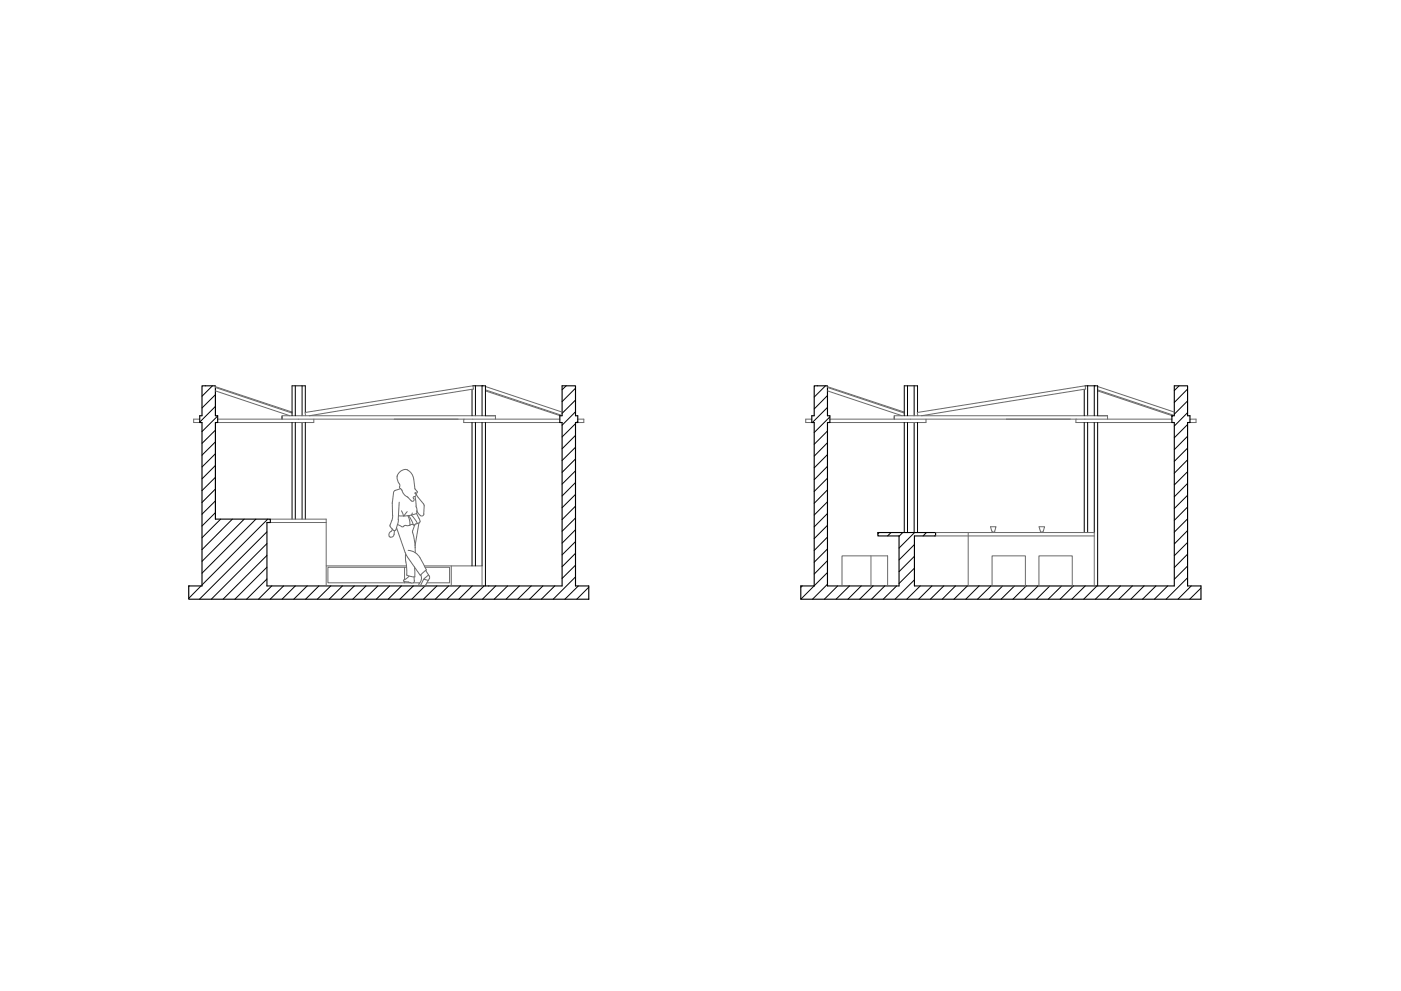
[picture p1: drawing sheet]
<svg xmlns="http://www.w3.org/2000/svg" width="420mm" height="297mm" viewBox="0 0 420 297" stroke-linecap="round" stroke-linejoin="round" font-family="sans-serif">
<!-- layer: xats -->
<g fill="none" stroke="#000" stroke-width=".3">
<path d="M63.7 115.6l-3.1 3.2M64.6 118.3l-4 4M169.8 115.6l-1.2 1.2M172.6 116.4l-4 4M172.6 119.9l-4 4M247.6 115.6l-3.4 3.4M248.2 118.6l-4 4M353.6 115.6l-1.4 1.5M356.2 116.6l-4 4M64.6 121.8l-4.7 4.7M64.6 128.9l-4 4M64.6 132.4l-4 4"/>
<path d="M64.6 136l-4 4M64.6 139.5l-4 4M65.3 124.7l-4.7 4.7M172.6 123.4l-4 4.1M172.6 127l-4 4M172.6 130.5l-4 4M172.6 134.1l-4 3.9M172.6 137.6l-4 4M173.3 126.3l-.4 .3M248.2 122.1l-4.6 4.5M248.2 129.2l-4 4M248.2 132.7l-4 4"/>
<path d="M248.2 136.3l-4 3.9M248.2 139.8l-4 4M248.9 125l-4.7 4.7M351.7 124.6l-.2 .3M356.2 120.2l-4 3.9M356.2 123.7l-4 4M356.2 127.2l-4 4M356.2 130.8l-4 4M356.2 134.3l-4 4M356.2 137.8l-4 4M356.9 126.6h-.1M64.6 143.1l-4 4"/>
<path d="M64.6 146.6l-4 4M64.6 150.1l-4 4M64.6 153.7l-4 4M66.2 155.6l-5.6 5.6M69.7 155.6l-9.1 9.1M73.2 155.6l-12.6 12.7M76.8 155.6l-16.2 16.2M80.1 159.4l-20.3 20.2M80.3 155.6l-19.7 19.7M172.6 141.1l-4 4M172.6 144.6l-4 4.1M172.6 148.2l-4 4"/>
<path d="M172.6 151.7l-4 4M172.6 155.3l-4 3.9M172.6 158.8l-4 4M248.2 143.3l-4 4M248.2 146.8l-4 4.1M248.2 150.4l-4 4M248.2 153.9l-4 4M248.2 157.5l-4 3.9M263.7 159.6l-.4 .4M267.2 159.6l-1 1M270.7 159.6l-1.1 1.2M274.3 159.6l-4.7 4.7"/>
<path d="M277.8 159.6l-1 1M356.2 141.4l-4 4M356.2 144.9l-4 4M356.2 148.4l-4 4M356.2 152l-4 4M356.2 155.5l-4 4M356.2 159l-4 4.1M56.8 175.6l-.2 .2M60.3 175.6l-3.7 3.8M80.1 162.9l-16.7 16.7M80.1 166.5l-13.2 13.1M80.1 170l-9.7 9.6"/>
<path d="M80.1 173.6l-6.1 6M81.5 175.6l-4 4M85 175.6l-4 4M88.6 175.6l-4 4M92.1 175.6l-4 4M95.6 175.6l-3.9 4M99.2 175.6l-4 4M102.7 175.6l-4 4M106.3 175.6l-4.1 4M109.8 175.6l-4 4M113.3 175.6l-4 4M116.8 175.6l-3.9 4"/>
<path d="M120.4 175.6l-4 4M124 175.6l-4.1 4M127.5 175.6l-4 4M131 175.6l-4 4M134.5 175.6l-3.9 4M138.1 175.6l-4 4M141.6 175.6l-4 4M145.2 175.6l-4.1 4M148.7 175.6l-4 4M152.2 175.6l-4 4M155.7 175.6l-3.9 4M159.3 175.6l-4 4"/>
<path d="M162.8 175.6l-4 4M166.4 175.6l-4.1 4M172.6 172.9l-6.7 6.7M172.6 162.3l-4 4M172.6 165.8l-4 4.1M172.6 169.4l-4 4M173.4 175.6l-4 4M176.6 176l-3.6 3.6M176.6 179.5l-.1 .1M240.6 175.6l-.4 .5M248.2 161l-4 4M248.2 164.5l-4 4"/>
<path d="M248.2 168l-4 4.1M248.2 171.6l-8 8M248.2 175.1l-4.5 4.5M251.2 175.6l-4 4M254.8 175.6l-4.1 4M258.3 175.6l-4 4M261.8 175.6l-4 4M265.3 175.6l-3.9 4M268.9 175.6l-4 4M274.2 163.2l-4.6 4.6M274.2 166.7l-4.6 4.7M274.2 170.3l-4.6 4.6"/>
<path d="M274.2 173.8l-5.8 5.8M276 175.6l-4.1 4M279.5 175.6l-4 4M280.6 160.4l-.3 .2M283 175.6l-4 4M286.6 175.6l-4 4M290.1 175.6l-4 4M293.6 175.6l-4 4M297.2 175.6l-4 4M300.7 175.6l-4 4M304.2 175.6l-4 4M307.8 175.6l-4 4"/>
<path d="M311.3 175.6l-4 4M314.8 175.6l-3.9 4M318.4 175.6l-4 4M321.9 175.6l-4 4M325.5 175.6l-4.1 4M329 175.6l-4 4M332.5 175.6l-4 4M336 175.6l-3.9 4M339.6 175.6l-4 4M343.1 175.6l-4 4M346.7 175.6l-4.1 4M350.2 175.6l-4 4"/>
<path d="M356.2 162.6l-4 4M356.2 166.1l-4 4M356.2 169.7l-4 3.9M356.2 173.2l-6.5 6.4M357.3 175.6l-4 4M360.2 176.3l-3.4 3.3"/>
</g>
<!-- layer: YPOSTILOMATA -->
<path d="M60.6 115.6h4v9h.7v2h-.7v29h16.5v1h-1v19h88.5v-49h-.7v-2h.7v-9h4v9h.7v2h-.7v49h4v4h-120v-4h4v-49h-.7v-2h.7zM244.2 115.6h4v9h.7v2h-.7v49h21.4v-15h-6.3v-1h17.3v1h-6.4v15h78v-49h-.7v-2h.7v-9h4v9h.7v2h-.7v49h4v4h-120v-4h4v-49h-.7v-2h.7z" fill="none" stroke="#000" stroke-width=".34"/>
<!-- layer: ANTIKEIMENA -->
<g fill="none" stroke="#696969" stroke-width=".3">
<path d="M64.6 117.2l22.4 7.4M64.6 115.9l23 7.6M64.6 116.1l23 7.7M145.6 117.2l22.4 7.4M145.6 116.9l23 7.6M145.6 115.9l23 7.6M248.2 117.2l22.4 7.4M248.2 115.9l23 7.6M248.2 116.1l23 7.7M329.2 117.2l22.4 7.4M329.2 116.9l23 7.6M329.2 115.9l23 7.6"/>
<path d="M59.9 125.6h-1.8v1h1.8M65.3 125.6h102.6M84.6 124.8v.8v-1h64v1M91.7 124.6l-.2-1 50.3-8 .2 1-49.2 8M94.1 125.6v1h-28.8M139.1 125.6v1h28.8M173.3 125.6h1.8v1h-1.8M243.5 125.6h-1.9v1h1.9M248.9 125.6h102.6M268.2 124.8v.8v-1h63.9v1M275.3 124.6l-.2-1 50.3-8 .2 1-49.2 8M277.7 125.6v1h-28.8"/>
<path d="M322.7 125.6v1h28.8M356.9 125.6h1.8v1h-1.8M81.1 155.6h16.7v20M81.1 156.6h16.7M117.5 156l-.5 1.4M117.6 158.5v.5a1.29 1.29 0 0 0-.7 2h.2M117.7 150.5v4.1M117.8 154.6l-.3 1.4M118.3 159.1l-.3 1.5-.9 .4M118.5 147l-.5 .6-.3 2.9M118.9 158.1l2.6 7.5M119.2 157.3l1.2 .6"/>
<path d="M119.2 157.2l-.4 1.5-.4 .4-.5-.2-.9-1.1v-.4M119.5 155.7l-.2 1.4M119.7 150.5l-.3 5.3M119.8 145l.1 .3a1.03 1.03 0 0 0 .6 1.5 3.4 3.4 0 0 0 1.9 2.3M120 146.5l-1.5 .5M120.4 153.1l.6 1.6M121.7 157.5l-.9 .4-.4-.1M122.1 153.4l-.9 1.3M122.2 140.8l1.2 1.1 .7 1.6M122.2 140.8a2.52 2.52 0 0 0-2.8 1.2 2.52 2.52 0 0 0 .4 3M122.3 154.6l.5 1.4 .1 1.5M122.4 149.2l1 .9"/>
<path d="M122.5 154.5l.9 1.3 .5 1.5M123.1 157.3l-.6 .3-.7-.1M123.3 154.4l1.9 2.5M123.7 153.8l-.2 .6M123.7 159.1v.6M123.8 159.7l.6 3.2 .1 2.8M124.1 143.6l.3 2.8M124.3 148.8a.46 .46 0 0 0-.4 .4 .46 .46 0 0 0 .3 .5l-.2 .5-.6-.1M124.4 157.3l-.7 1.9M124.4 146.4l.7 .9M124.5 148.8l.3 2.9M124.6 147.8l2.5 3.4v2.9"/>
<path d="M124.8 151.7v.3M124.9 152l.1 1.1M124.9 153.9a11.4 11.4 0 0 1-5.4 .7M124.9 154l1.1 2.2M125 153.1l.1 .3M125.1 153.2l-.2 .7M125.1 147.3a.41 .41 0 0 1-.1 .5 .41 .41 0 0 1-.6-.1 .6 .6 0 0 1 .3 .6 .6 .6 0 0 1-.4 .5M125.1 153.4l.4 .6a.8 .8 0 0 0 .8 .7 .8 .8 0 0 0 .8-.7M125.6 156.7l-1.1 7M126 156.2a1.44 1.44 0 0 1-1.5 .9l-.3 .3-.5-.2-.5 .1M280.6 159.6h47.6v16M290.4 159.6v16"/>
<path d="M297.5 159.2l.2 .3 .6-.2 .4-1.4h-1.6l.3 1.3M312 159.2l.3 .3 .5-.2 .5-1.4h-1.7l.4 1.3M97.8 169.6h24.1M121.1 173.8l-.1 .3 .2 .2M121.2 174.3l1.2 .1M121.3 170v3.8M121.3 174.3v.4M121.5 165.6l.7 1.3 3.9 5.6M121.7 166v2.4M121.7 168.4l.3 4 2.4 .5-.1-3M122 170h-23.7v4.7h24.8M122.4 165a5.1 5.1 0 0 1 4.4 3.7l1.1 2.2"/>
<path d="M122.4 174.4l.1 .1M122.7 172.7l-1.6 1.1M123.9 174.7h2M124.2 173v1.1M124.3 174l-.5 .7-1.3-.2M124.3 170h.1M126.2 172.3a2.69 2.69 0 0 1-.6 2.9l.4 .4 1.4-2.3M127.1 173.6l1.3 .4M127.3 169.6h17.3v6M127.5 170h7.3v4.7h-6.7M127.7 171l1 1.7 .1 .8M127.7 175.3l-.5 .3h-1.3"/>
<path d="M127.9 170.8l-1.8 1.6M128.5 172.3l-1.2 1M128.7 173.5l-1 1.8M135.3 169.6v6M252.5 175.6v-9h13.7v9M261.2 166.6v9M280.6 160.6h47.6M297.5 166.6h10v9h-10zM311.6 166.6h10v9h-10z"/>
</g>
<!-- layer: PROVOLES TOIXON -->
<g fill="none" stroke="#000" stroke-width=".3">
<path d="M88.6 115.6v9M90.6 115.6v9M141.6 116.7v7.9M141.8 115.6h3.8v9M142.6 115.6v9M144.6 115.6v9M272.2 115.6v9M274.2 115.6v9M325.2 116.7v7.9M325.4 115.6h3.8v9M326.2 115.6v9M328.2 115.6v9"/>
<path d="M87.6 126.6v29M88.6 126.6v29M90.6 126.6v29M91.6 123.6v-8h-4v9M91.6 126.6v29M141.6 126.6v43M142.6 126.6v43M144.6 126.6v43M145.6 126.6v49M271.2 126.6v33M272.2 126.6v33M274.2 126.6v33"/>
<path d="M275.2 123.6v-8h-4v9M275.2 126.6v33M325.2 126.6v33M326.2 126.6v33M328.2 126.6v33M329.2 126.6v49"/>
</g>
</svg>
